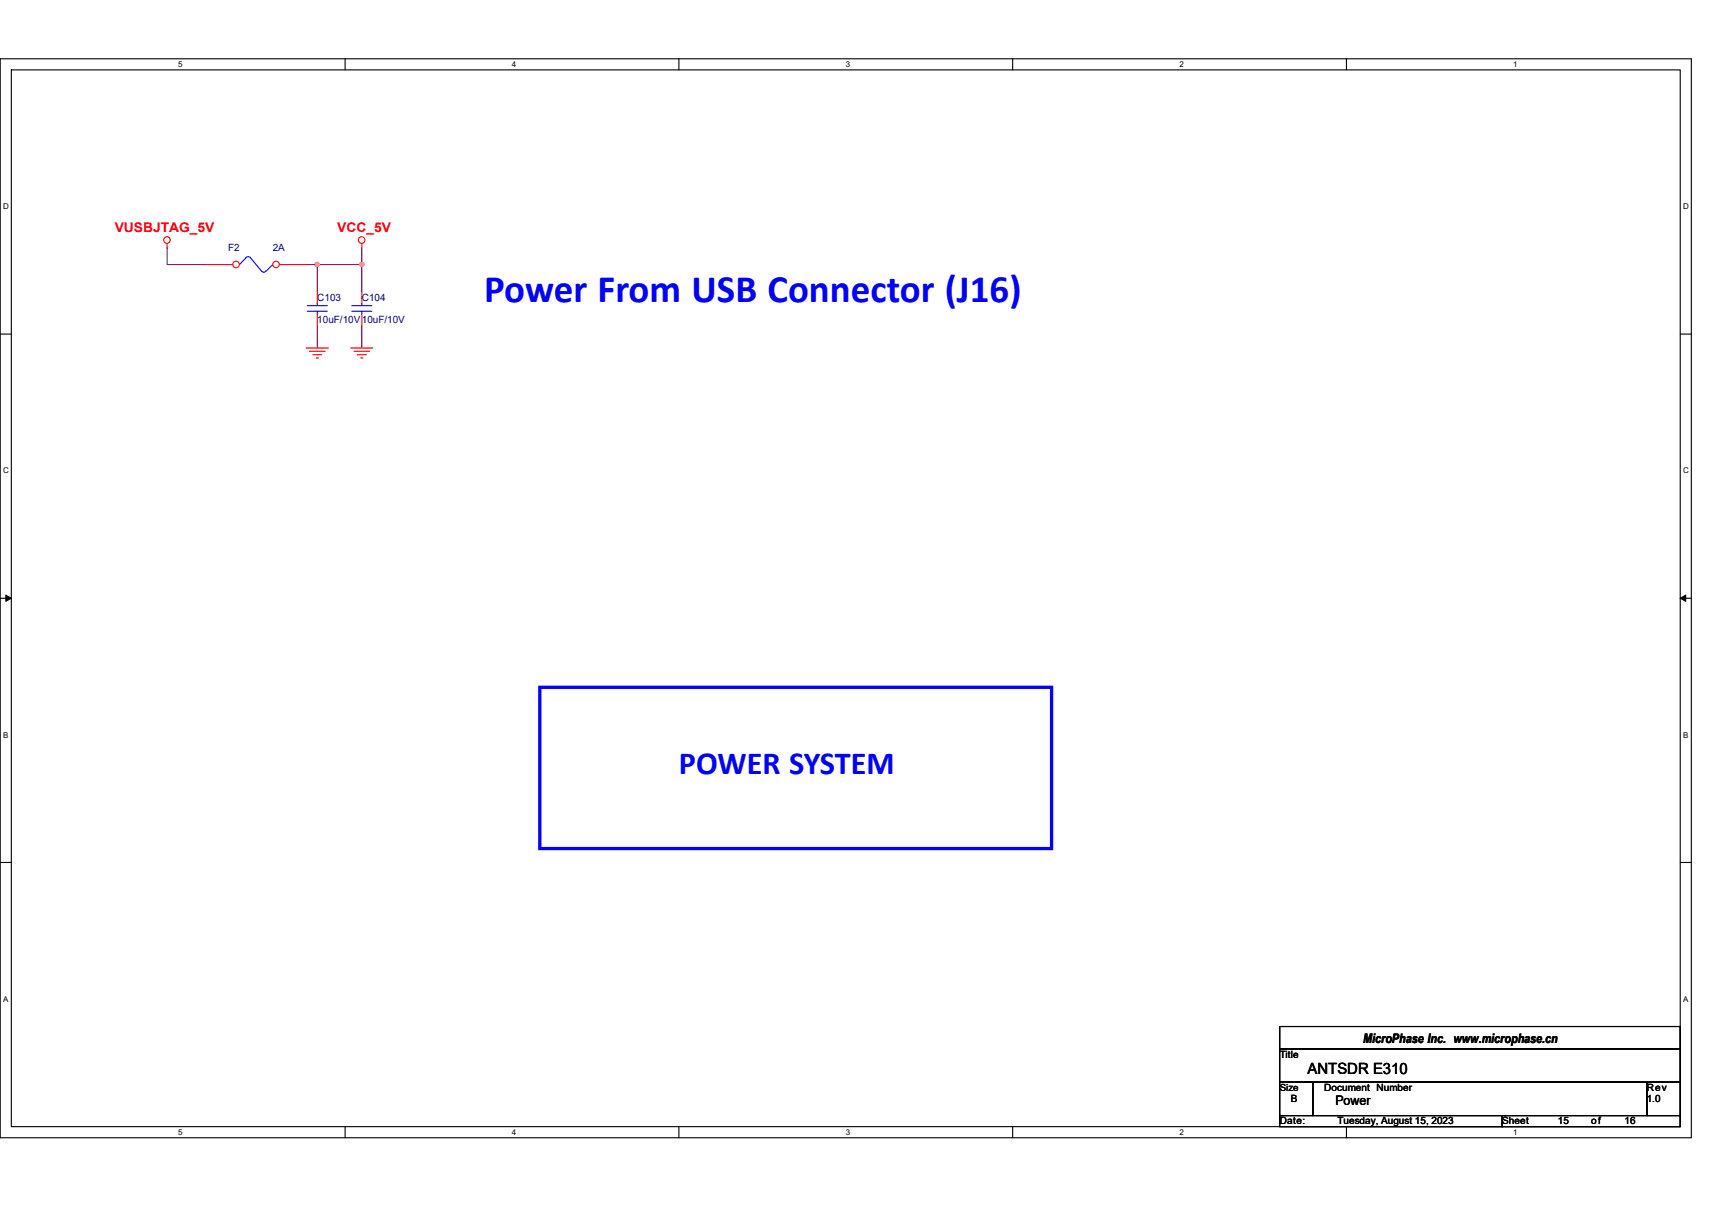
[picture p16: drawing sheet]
<svg xmlns="http://www.w3.org/2000/svg" width="297mm" height="210mm" viewBox="0 0 297 210" stroke-linecap="round" stroke-linejoin="round" font-family="sans-serif">
<defs><g id="words">
<text font-size="6.8" fill="#00f" x="84" y="52.3">Power From USB Connector (J16)</text>
<text font-size="5.6" fill="#00f" x="117.8" y="134.2">POWER SYSTEM</text>
<text font-size="2.7" x="226.9" y="186.3">ANTSDR E310</text>
<g font-size="2.3" fill="#f00">
<text x="19.9" y="40.3">VUSBJTAG_5V</text>
<text x="58.5" y="40.3">VCC_5V</text>
</g>
<g font-size="2.3">
<text x="236.5" y="181.1">MicroPhase Inc. www.microphase.cn</text>
<text x="231.7" y="191.8">Power</text>
</g>
<g font-size="1.7" fill="#000080">
<text x="39.6" y="43.6">F2</text>
<text x="47.3" y="43.6">2A</text>
<text x="55.1" y="52.3">C103</text>
<text x="62.8" y="52.3">C104</text>
<text x="55.1" y="56.1">10uF/10V10uF/10V</text>
</g>
<g font-size="1.7">
<text x="222" y="183.6">Title</text>
<text x="222" y="189.3">Size</text>
<text x="224" y="191.3">B</text>
<text x="229.8" y="189.3">Document Number</text>
<text x="285.7" y="189.3">Rev</text>
<text x="285.7" y="191.3">1.0</text>
<text x="222" y="195.1">Date:</text>
<text x="232.1" y="195.1">Tuesday, August 15, 2023</text>
<text x="260.6" y="195.1">Sheet</text>
<text x="270.3" y="195.1">15</text>
<text x="276.1" y="195.1">of</text>
<text x="281.9" y="195.1">16</text>
</g>
<g font-size="1.4">
<text x="30.9" y="11.7">5</text>
<text x="88.8" y="11.7">4</text>
<text x="146.7" y="11.7">3</text>
<text x="204.7" y="11.7">2</text>
<text x="262.6" y="11.7">1</text>
<text x=".5" y="36.3">D</text>
<text x="292" y="36.3">D</text>
<text x=".5" y="82.1">C</text>
<text x="292" y="82.1">C</text>
<text x=".5" y="128">B</text>
<text x="292" y="128">B</text>
<text x=".5" y="173.8">A</text>
<text x="292" y="173.8">A</text>
<text x="30.9" y="197">5</text>
<text x="88.8" y="197">4</text>
<text x="146.7" y="197">3</text>
<text x="204.7" y="197">2</text>
<text x="262.6" y="197">1</text>
</g>
</g></defs>
<path d="M0 10.2h293.5v187.2h-293.5zM2 12.1h289.5v183.4h-289.5z" fill="none" stroke="#000" stroke-width=".19"/>
<g fill="#fff">
<path d="M30.9 10.4h.8v1.6h-.8z"/>
<path d="M30.9 195.7h.8v1.6h-.8z"/>
</g>
<path d="M59.9 10.2v1.9M59.9 195.5v1.9" fill="none" stroke="#000" stroke-width=".19"/>
<g fill="#fff">
<path d="M88.8 10.4h.8v1.6h-.8z"/>
<path d="M88.8 195.7h.8v1.6h-.8z"/>
</g>
<path d="M117.8 10.2v1.9M117.8 195.5v1.9" fill="none" stroke="#000" stroke-width=".19"/>
<g fill="#fff">
<path d="M146.7 10.4h.8v1.6h-.8z"/>
<path d="M146.7 195.7h.8v1.6h-.8z"/>
</g>
<path d="M175.7 10.2v1.9M175.7 195.5v1.9" fill="none" stroke="#000" stroke-width=".19"/>
<g fill="#fff">
<path d="M204.7 10.4h.7v1.6h-.7z"/>
<path d="M204.7 195.7h.7v1.6h-.7z"/>
</g>
<path d="M233.6 10.2v1.9M233.6 195.5v1.9" fill="none" stroke="#000" stroke-width=".19"/>
<g fill="#fff">
<path d="M262.6 10.4h.7v1.6h-.7z"/>
<path d="M262.6 195.7h.7v1.6h-.7z"/>
<path d="M.5 35.1h1v1.5h-1z"/>
<path d="M292 35.1h1v1.5h-1z"/>
<path d="M.5 80.9h1v1.5h-1z"/>
<path d="M292 80.9h1v1.5h-1z"/>
</g>
<path d="M0 58h2M291.5 58h2" fill="none" stroke="#000" stroke-width=".19"/>
<g fill="#fff">
<path d="M.5 126.7h.9v1.6h-.9z"/>
<path d="M292 126.7h.9v1.6h-.9z"/>
</g>
<path d="M0 103.8h2M291.5 103.8h2" fill="none" stroke="#000" stroke-width=".19"/>
<path d="M1 103.3l1 .5-1 .6zM291.5 103.8l1-.5v1.1z" fill="#000" stroke="#000" stroke-width=".17"/>
<g fill="#fff">
<path d="M.5 172.6h.9v1.5h-.9z"/>
<path d="M292 172.6h.9v1.5h-.9z"/>
</g>
<path d="M0 149.7h2M291.5 149.7h2M222 178.1h69.5v3.9h-69.5zM222 182h69.5v5.8h-69.5zM222 187.8h5.8v5.8h-5.8zM222 193.6h38.6v1.9h-38.6zM227.8 187.8h57.9v5.8h-57.9zM260.6 193.6h30.9v1.9h-30.9zM285.7 187.8h5.8v5.8h-5.8z" fill="none" stroke="#000" stroke-width=".19"/>
<path d="M93.7 119.3h88.8v28h-88.8z" fill="none" stroke="#00f" stroke-width=".57"/>
<path d="M29 43v2.9h6.7M53.1 45.9h2M55.1 45.9h7.7M55.1 56.5v3.9M55.1 45.9v4.8M62.8 56.5v3.9M62.8 43v2.9M62.8 45.9v4.8" fill="none" stroke="#800040" stroke-width=".19"/>
<g fill="#f0f" stroke="#f0f" stroke-width=".19">
<circle cx="55" cy="45.9" r=".38"/>
<circle cx="62.8" cy="45.9" r=".38"/>
</g>
<g fill="none" stroke="#f00" stroke-width=".19">
<path d="M29 42.2v.8M62.8 42.2v.8M53.1 60.4h3.9M53.7 61h2.7M54.3 61.6h1.5M54.9 62.1h.3M60.9 60.4h3.8M61.4 61h2.7M62 61.6h1.5M62.6 62.1h.4"/>
<circle cx="29" cy="41.7" r=".57"/>
<circle cx="62.8" cy="41.7" r=".57"/>
</g>
<path d="M42.7 44.7l-1.2 1.2M43.5 44.7l1.9 2.4M43.5 44.7l-.4-.1-.5 .1M45.4 47a.38 .38 0 0 0 .4 .2 .38 .38 0 0 0 .3-.2M47.3 45.9l-1.1 1.2" fill="none" stroke="#00f" stroke-width=".19"/>
<circle cx="41" cy="45.9" r=".57" fill="#fff" stroke="#f00" stroke-width=".19"/>
<path d="M35.7 45.9h4.7" fill="none" stroke="#f00" stroke-width=".19"/>
<circle cx="47.9" cy="45.9" r=".57" fill="#fff" stroke="#f00" stroke-width=".19"/>
<path d="M48.5 45.9h4.6M55.1 50.7v2M55.1 54.6v1.9M62.8 50.7v2M62.8 54.6v1.9" fill="none" stroke="#f00" stroke-width=".19"/>
<path d="M53.3 54h3.5M53.3 53h3.5M55.1 52.7v.3M55.1 54v.6M61 54h3.5M61 53h3.5M62.8 52.7v.3M62.8 54v.6" fill="none" stroke="#00f" stroke-width=".19"/>
<g fill="#f0f" stroke="#f0f" stroke-width=".19">
<circle cx="55" cy="45.9" r=".38"/>
<circle cx="62.8" cy="45.9" r=".38"/>
</g>
<use href="#words"/>
</svg>
